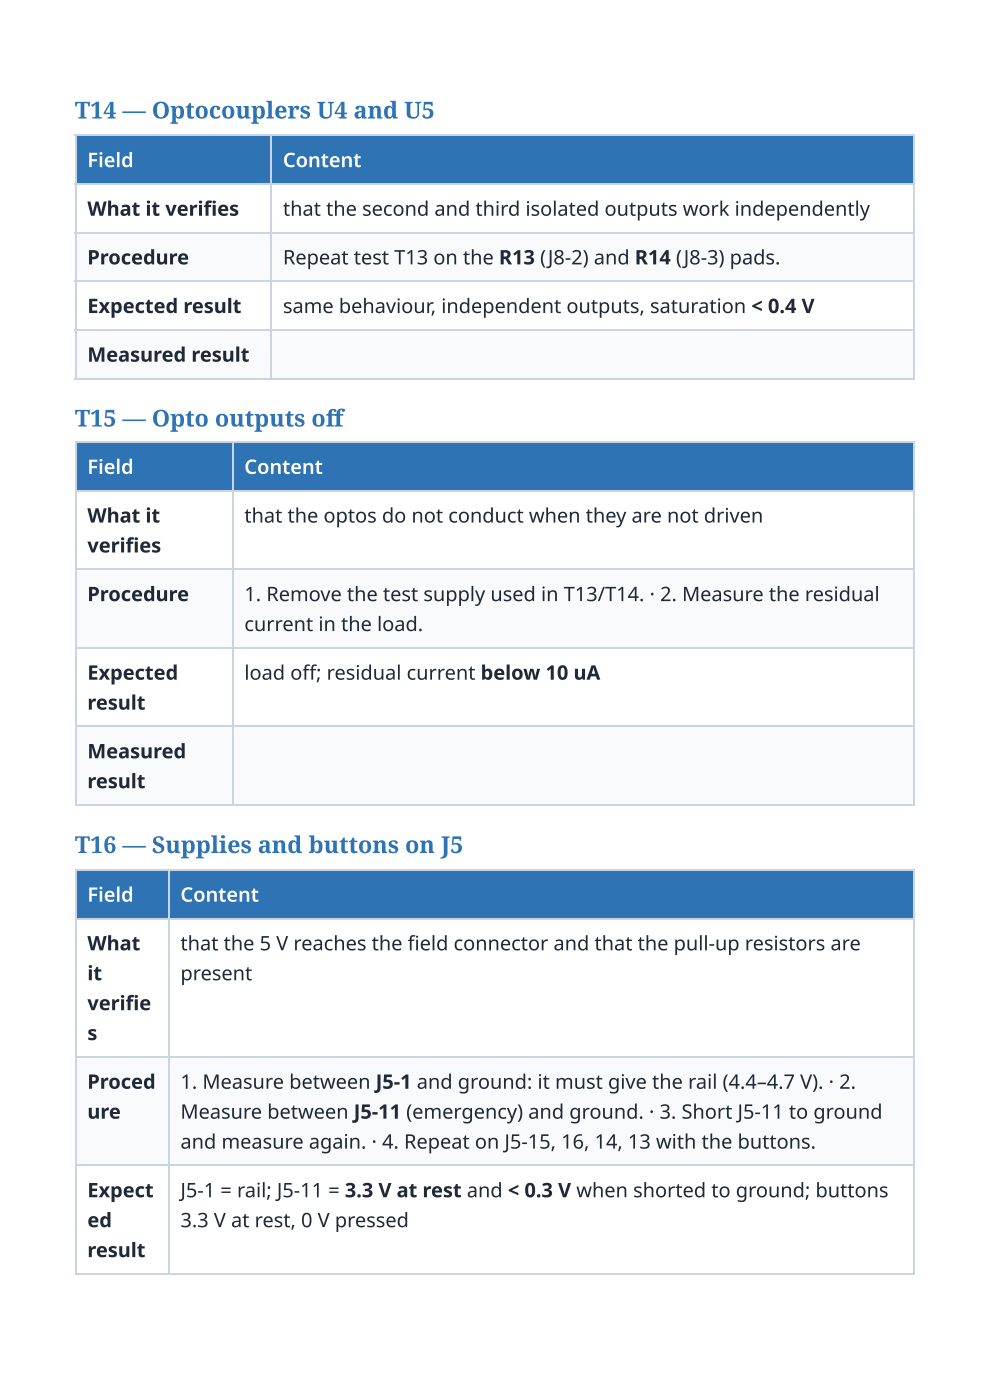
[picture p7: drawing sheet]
<svg xmlns="http://www.w3.org/2000/svg" width="210mm" height="297mm" viewBox="0 0 210 297" stroke-linecap="round" stroke-linejoin="round" font-family="sans-serif">
<defs><g id="words">
<g font-size="4.9" fill="#2e74b5">
<text x="15.9" y="25.1">T14 — Optocouplers U4 and U5</text>
<text x="15.9" y="90.5">T15 — Opto outputs off</text>
<text x="15.9" y="181">T16 — Supplies and buttons on J5</text>
</g>
<g font-size="4.2" fill="#fff">
<text x="18.5" y="35.5">Field</text>
<text x="60" y="35.5">Content</text>
<text x="18.5" y="100.5">Field</text>
<text x="51.8" y="100.5">Content</text>
<text x="18.5" y="191.3">Field</text>
<text x="38.3" y="191.3">Content</text>
</g>
<g font-size="4.2" fill="#1f2937">
<text x="18.5" y="45.8">What it verifi es</text>
<text x="60" y="45.8">that the second and third isolated outputs work independently</text>
<text x="18.5" y="56.1">Procedure</text>
<text x="60" y="56.1">Repeat test T13 on the R13 (J8-2) and R14 (J8-3) pads.</text>
<text x="18.5" y="66.4">Expected result</text>
<text x="60" y="66.4">same behaviour, independent outputs, saturation &lt; 0.4 V</text>
<text x="18.5" y="76.7">Measured result</text>
<text x="18.5" y="110.9">What it</text>
<text x="51.8" y="110.9">that the optos do not conduct when they are not driven</text>
<text x="18.5" y="117.2">verifi es</text>
<text x="18.5" y="127.5">Procedure</text>
<text x="51.8" y="127.5">1. Remove the test supply used in T13/T14. · 2. Measure the residual</text>
<text x="51.8" y="133.9">current in the load.</text>
<text x="18.5" y="144.2">Expected</text>
<text x="51.8" y="144.2">load off ; residual current below 10 uA</text>
<text x="18.5" y="150.5">result</text>
<text x="18.5" y="160.9">Measured</text>
<text x="18.5" y="167.2">result</text>
<text x="18.5" y="201.6">What</text>
<text x="38.3" y="201.6">that the 5 V reaches the fi eld connector and that the pull-up resistors are</text>
<text x="18.5" y="208">it</text>
<text x="38.3" y="208">present</text>
<text x="18.5" y="214.3">verifi e</text>
<text x="18.5" y="220.7">s</text>
<text x="18.5" y="231">Proced</text>
<text x="38.3" y="231">1. Measure between J5-1 and ground: it must give the rail (4.4–4.7 V). · 2.</text>
<text x="18.5" y="237.3">ure</text>
<text x="38.3" y="237.3">Measure between J5-11 (emergency) and ground. · 3. Short J5-11 to ground</text>
<text x="38.3" y="243.7">and measure again. · 4. Repeat on J5-15, 16, 14, 13 with the buttons.</text>
<text x="18.5" y="254">Expect</text>
<text x="38.3" y="254">J5-1 = rail; J5-11 = 3.3 V at rest and &lt; 0.3 V when shorted to ground; buttons</text>
<text x="18.5" y="260.4">ed</text>
<text x="38.3" y="260.4">3.3 V at rest, 0 V pressed</text>
<text x="18.5" y="266.7">result</text>
</g>
</g></defs>
<g fill="#2e74b5">
<path d="M16.1 28.6h41.3v10.3h-41.3z"/>
<path d="M57.4 28.6h136.5v10.3h-136.5z"/>
</g>
<g fill="#fff">
<path d="M16.1 38.9h41.3v10.3h-41.3z"/>
<path d="M57.4 38.9h136.5v10.3h-136.5z"/>
</g>
<g fill="#f8fafc">
<path d="M16.1 49.2h41.3v10.3h-41.3z"/>
<path d="M57.4 49.2h136.5v10.3h-136.5z"/>
</g>
<g fill="#fff">
<path d="M16.1 59.5h41.3v10.4h-41.3z"/>
<path d="M57.4 59.5h136.5v10.4h-136.5z"/>
</g>
<g fill="#f8fafc">
<path d="M16.1 69.9h41.3v10.3h-41.3z"/>
<path d="M57.4 69.9h136.5v10.3h-136.5z"/>
</g>
<path d="M15.9 28.7h178M15.9 39h178M16 28.6v51.8M57.5 28.6v51.8M15.9 49.3h178M15.9 59.7h178M15.9 70h178M15.9 80.3h178" fill="none" stroke="#cbd5e1" stroke-width=".26"/>
<path d="M193.8 28.6v51.8" fill="none" stroke="#cbd5e1" stroke-width=".25"/>
<g fill="#2e74b5">
<path d="M16.1 93.9h33.1v10.3h-33.1z"/>
<path d="M49.2 93.9h144.7v10.3h-144.7z"/>
</g>
<g fill="#fff">
<path d="M16.1 104.2h33.1v16.7h-33.1z"/>
<path d="M49.2 104.2h144.7v16.7h-144.7z"/>
</g>
<g fill="#f8fafc">
<path d="M16.1 120.9h33.1v16.7h-33.1z"/>
<path d="M49.2 120.9h144.7v16.7h-144.7z"/>
</g>
<g fill="#fff">
<path d="M16.1 137.6h33.1v16.7h-33.1z"/>
<path d="M49.2 137.6h144.7v16.7h-144.7z"/>
</g>
<g fill="#f8fafc">
<path d="M16.1 154.3h33.1v16.6h-33.1z"/>
<path d="M49.2 154.3h144.7v16.6h-144.7z"/>
</g>
<path d="M15.9 93.8h178M16 93.7v77.2M49.3 93.7v77.2M15.9 104.1h178M15.9 120.8h178M15.9 137.5h178M15.9 154.1h178M15.9 170.8h178" fill="none" stroke="#cbd5e1" stroke-width=".26"/>
<path d="M193.8 93.7v77.2" fill="none" stroke="#cbd5e1" stroke-width=".25"/>
<g fill="#2e74b5">
<path d="M16.1 184.4h19.6v10.3h-19.6z"/>
<path d="M35.7 184.4h158.2v10.3h-158.2z"/>
</g>
<g fill="#fff">
<path d="M16.1 194.7h19.6v29.4h-19.6z"/>
<path d="M35.7 194.7h158.2v29.4h-158.2z"/>
</g>
<g fill="#f8fafc">
<path d="M16.1 224.1h19.6v23h-19.6z"/>
<path d="M35.7 224.1h158.2v23h-158.2z"/>
</g>
<g fill="#fff">
<path d="M16.1 247.1h19.6v23h-19.6z"/>
<path d="M35.7 247.1h158.2v23h-158.2z"/>
</g>
<path d="M15.9 184.5h178M15.9 194.9h178M16 184.4v85.7M35.9 184.4v85.7M15.9 224.2h178M15.9 247.3h178M15.9 270.3h178" fill="none" stroke="#cbd5e1" stroke-width=".26"/>
<path d="M193.8 184.4v85.7" fill="none" stroke="#cbd5e1" stroke-width=".25"/>
<use href="#words"/>
</svg>
